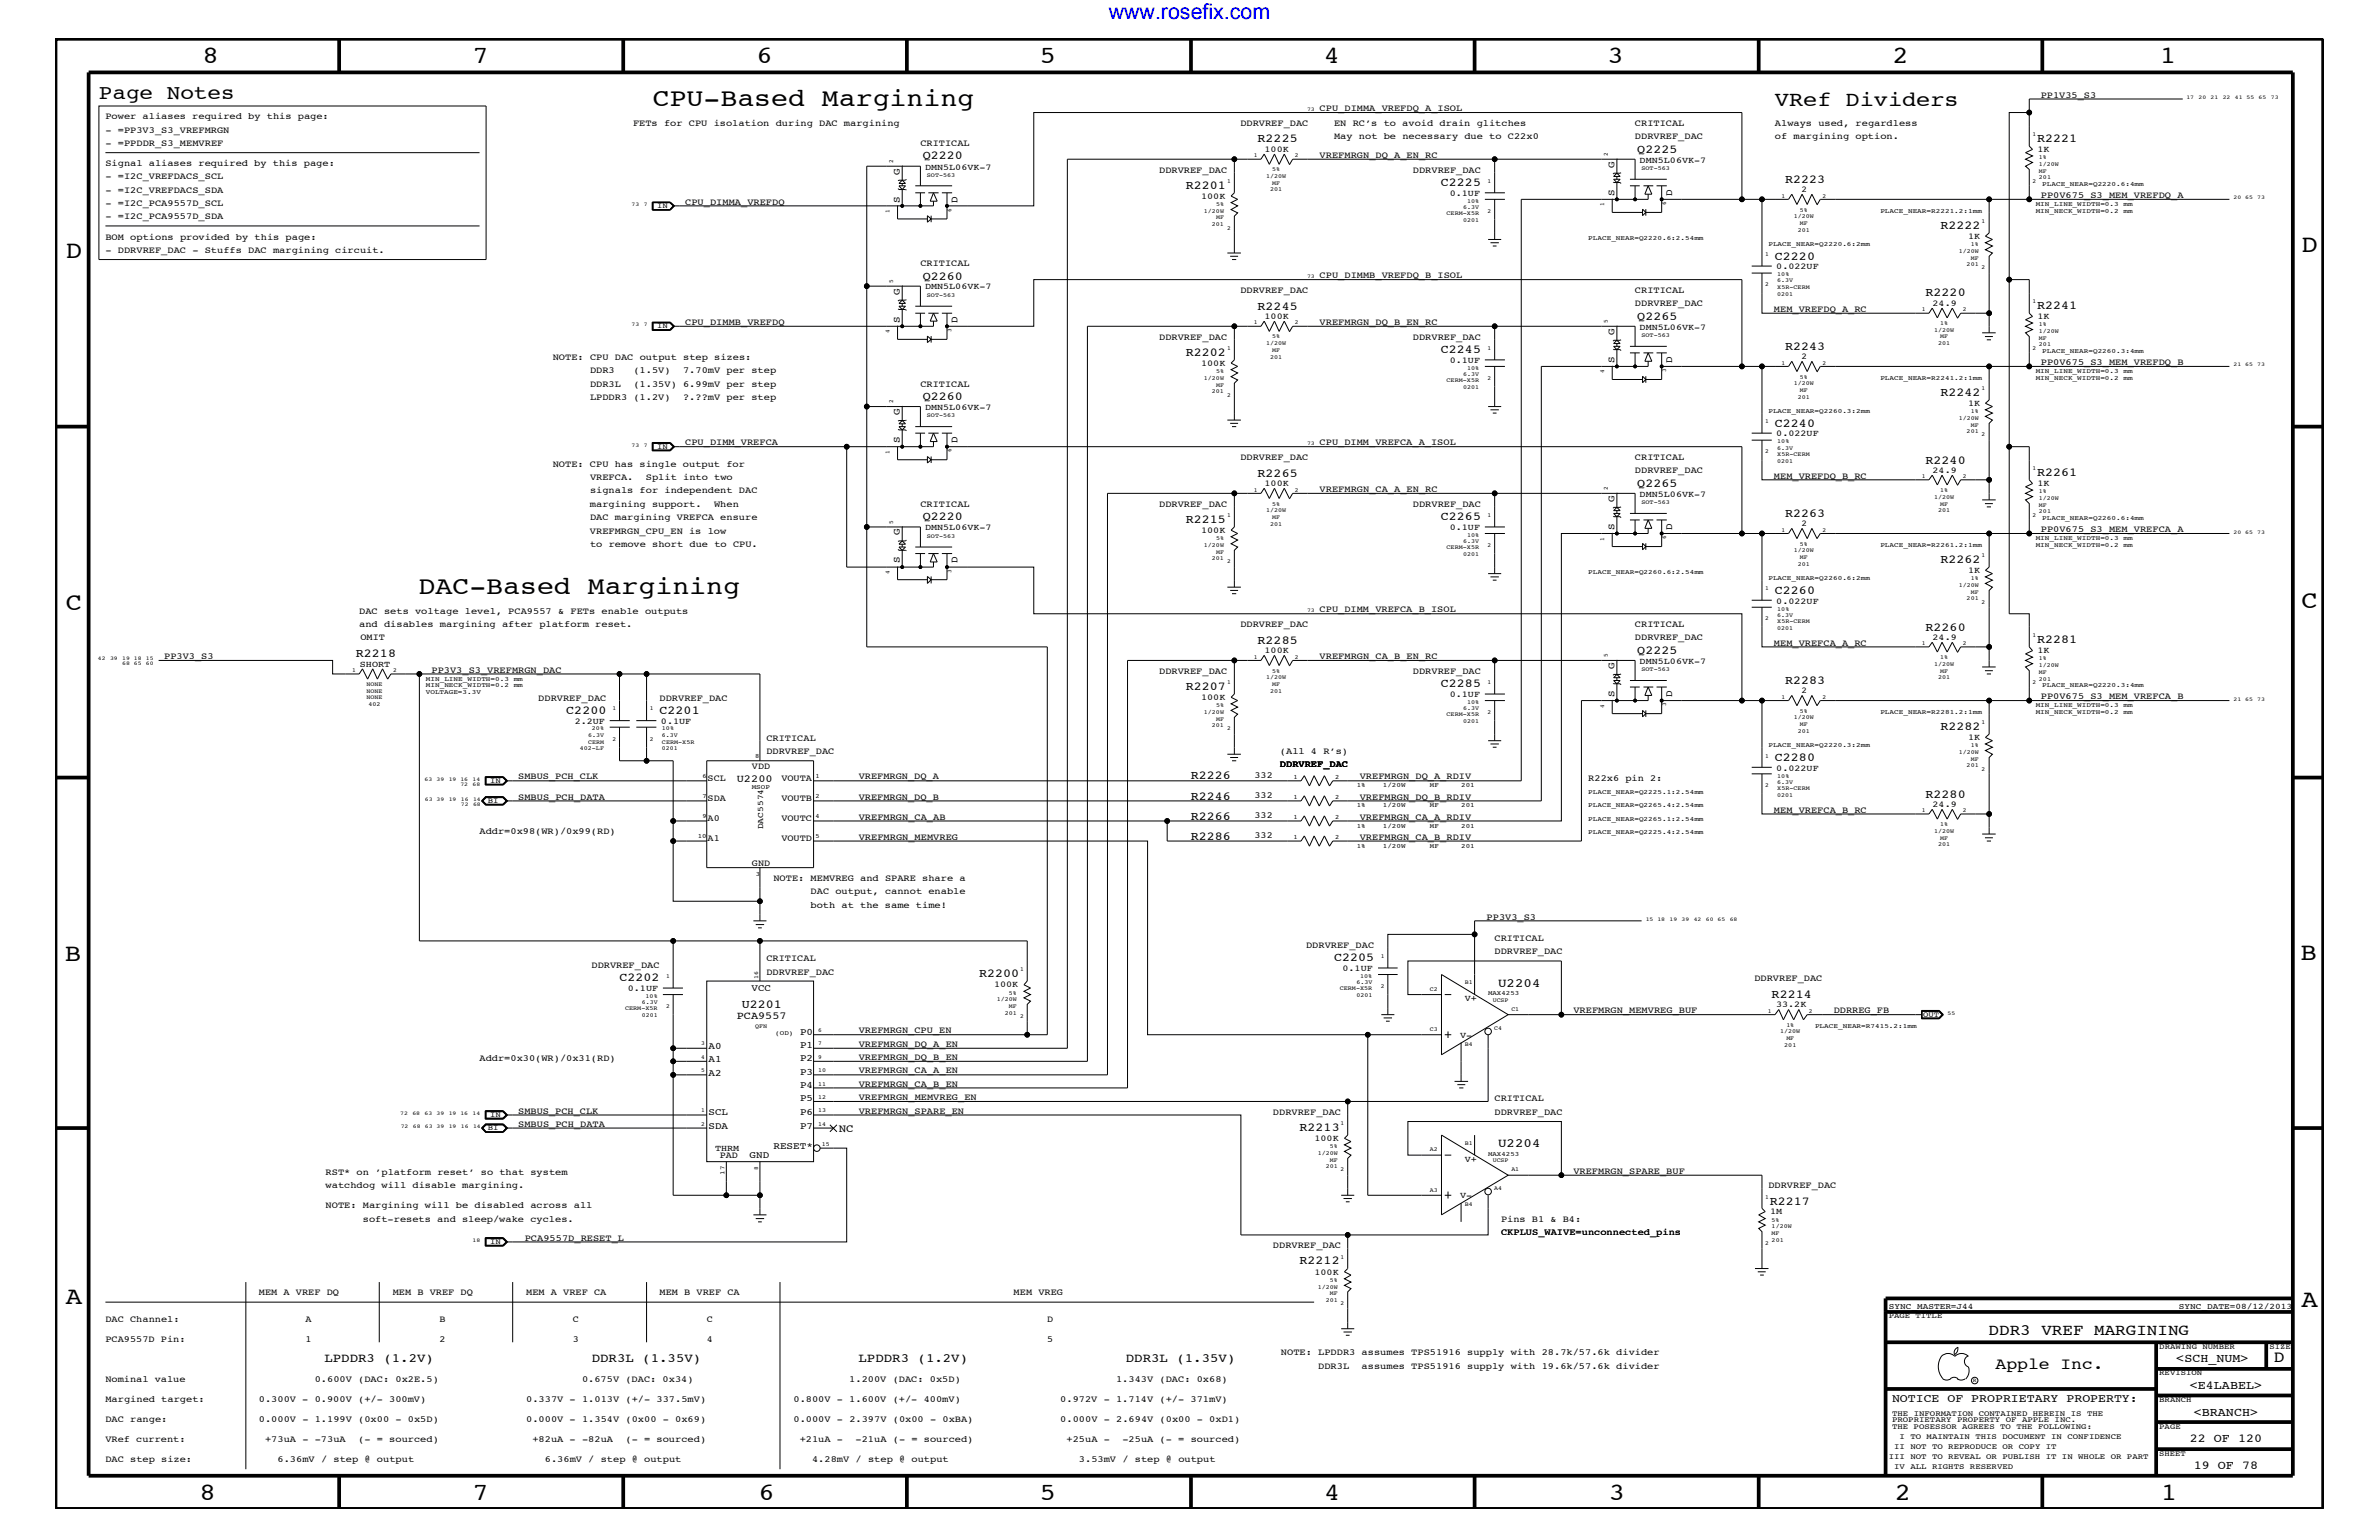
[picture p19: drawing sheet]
<svg xmlns="http://www.w3.org/2000/svg" width="432mm" height="279mm" viewBox="0 0 432 279" stroke-linecap="round" stroke-linejoin="round" font-family="sans-serif">
<defs><g id="words">
<g font-size="4.6">
<text x="118.5" y="19.2">CPU-Based Margining</text>
<text x="76" y="107.7">DAC-Based Margining</text>
</g>
<g font-size="4.5">
<text x="36.7" y="11.5">8</text>
<text x="85.8" y="11.5">7</text>
<text x="137.3" y="11.5">6</text>
<text x="188.7" y="11.5">5</text>
<text x="240.3" y="11.5">4</text>
<text x="291.8" y="11.5">3</text>
<text x="343.5" y="11.5">2</text>
<text x="392" y="11.5">1</text>
<text x="11.9" y="46.8">D</text>
<text x="417.7" y="45.7">D</text>
<text x="11.9" y="110.6">C</text>
<text x="417.7" y="110.4">C</text>
<text x="11.8" y="174.3">B</text>
<text x="417.6" y="174.2">B</text>
<text x="11.9" y="236.7">A</text>
<text x="417.7" y="237.1">A</text>
<text x="36.2" y="272.1">8</text>
<text x="85.8" y="272.1">7</text>
<text x="137.7" y="272.1">6</text>
<text x="188.7" y="272.1">5</text>
<text x="240.4" y="272.1">4</text>
<text x="292" y="272.1">3</text>
<text x="343.9" y="272.1">2</text>
<text x="392.2" y="272.1">1</text>
</g>
<text font-size="3.9" fill="#00f" x="201.2" y="3.5">www.rosefix.com</text>
<text font-size="3.8" x="322.2" y="19.2">VRef Dividers</text>
<text font-size="3.7" x="17.9" y="18">Page Notes</text>
<g font-size="3">
<text x="362.2" y="248.4">Apple Inc.</text>
<text x="412.7" y="247.1">D</text>
</g>
<text font-size="2.9" x="360.9" y="242.3">DDR3 VREF MARGINING</text>
<g font-size="2.3">
<text x="271.9" y="179">U2204</text>
<text x="271.9" y="208.1">U2204</text>
<text x="58.9" y="247.1">LPDDR3 (1.2V)</text>
<text x="107.4" y="247.1">DDR3L (1.35V)</text>
<text x="155.8" y="247.1">LPDDR3 (1.2V)</text>
<text x="204.3" y="247.1">DDR3L (1.35V)</text>
</g>
<g font-size="2.2">
<text x="167.5" y="28.9">Q2220</text>
<text x="228.3" y="25.9">R2225</text>
<text x="297.2" y="27.7">Q2225</text>
<text x="369.7" y="25.8">R2221</text>
<text x="215.2" y="34.2">R2201</text>
<text x="261.5" y="33.7">C2225</text>
<text x="324" y="33.1">R2223</text>
<text x="352.2" y="41.5">R2222</text>
<text x="322.2" y="47.1">C2220</text>
<text x="167.5" y="50.7">Q2260</text>
<text x="349.5" y="53.8">R2220</text>
<text x="228.3" y="56.2">R2245</text>
<text x="297.2" y="58">Q2265</text>
<text x="369.7" y="56.1">R2241</text>
<text x="215.2" y="64.5">R2202</text>
<text x="261.5" y="64">C2245</text>
<text x="324" y="63.4">R2243</text>
<text x="352.2" y="71.8">R2242</text>
<text x="167.5" y="72.6">Q2260</text>
<text x="322.2" y="77.4">C2240</text>
<text x="228.3" y="86.5">R2265</text>
<text x="297.2" y="88.3">Q2265</text>
<text x="349.5" y="84.1">R2240</text>
<text x="369.7" y="86.4">R2261</text>
<text x="167.5" y="94.3">Q2220</text>
<text x="215.2" y="94.9">R2215</text>
<text x="261.5" y="94.3">C2265</text>
<text x="324" y="93.8">R2263</text>
<text x="322.2" y="107.7">C2260</text>
<text x="352.2" y="102.1">R2262</text>
<text x="64.6" y="119.2">R2218</text>
<text x="228.3" y="116.8">R2285</text>
<text x="297.2" y="118.6">Q2225</text>
<text x="349.5" y="114.4">R2260</text>
<text x="369.7" y="116.7">R2281</text>
<text x="215.2" y="125.2">R2207</text>
<text x="261.5" y="124.7">C2285</text>
<text x="324" y="124.1">R2283</text>
<text x="102.8" y="129.6">C2200</text>
<text x="119.7" y="129.6">C2201</text>
<text x="352.2" y="132.4">R2282</text>
<text x="216.2" y="141.4">R2226</text>
<text x="322.2" y="138">C2280</text>
<text x="216.2" y="145.1">R2246</text>
<text x="216.2" y="148.7">R2266</text>
<text x="349.5" y="144.7">R2280</text>
<text x="216.2" y="152.3">R2286</text>
<text x="112.4" y="178">C2202</text>
<text x="177.7" y="177.3">R2200</text>
<text x="242.1" y="174.4">C2205</text>
<text x="134.6" y="182.9">U2201</text>
<text x="321.6" y="181">R2214</text>
<text x="235.9" y="205.2">R2213</text>
<text x="321.2" y="218.6">R2217</text>
<text x="235.9" y="229.4">R2212</text>
<text x="395" y="247.1">&lt;SCH_NUM&gt;</text>
<text x="397.5" y="252">&lt;E4LABEL&gt;</text>
<text x="398.2" y="256.8">&lt;BRANCH&gt;</text>
<text x="397.5" y="261.6">22 OF 120</text>
<text x="398.2" y="266.6">19 OF 78</text>
</g>
<text font-size="2.1" x="343.4" y="254.4">NOTICE OF PROPRIETARY PROPERTY:</text>
<text font-size="2" x="152.2" y="205.3">NC</text>
<g font-size="1.9">
<text x="133.7" y="141.9">U2200</text>
<text x="133.7" y="184.9">PCA9557</text>
</g>
<g font-size="1.8">
<text x="163.3" y="31.7" transform="rotate(-90 163.3 31.7)">G</text>
<text x="293" y="35.6" transform="rotate(-90 293 35.6)">S</text>
<text x="293" y="30.5" transform="rotate(-90 293 30.5)">G</text>
<text x="303.5" y="35.6" transform="rotate(-90 303.5 35.6)">D</text>
<text x="163.3" y="36.8" transform="rotate(-90 163.3 36.8)">S</text>
<text x="173.8" y="36.8" transform="rotate(-90 173.8 36.8)">D</text>
<text x="163.3" y="53.5" transform="rotate(-90 163.3 53.5)">G</text>
<text x="163.3" y="58.6" transform="rotate(-90 163.3 58.6)">S</text>
<text x="173.8" y="58.6" transform="rotate(-90 173.8 58.6)">D</text>
<text x="293" y="65.9" transform="rotate(-90 293 65.9)">S</text>
<text x="293" y="60.8" transform="rotate(-90 293 60.8)">G</text>
<text x="303.5" y="65.9" transform="rotate(-90 303.5 65.9)">D</text>
<text x="163.3" y="75.3" transform="rotate(-90 163.3 75.3)">G</text>
<text x="163.3" y="80.5" transform="rotate(-90 163.3 80.5)">S</text>
<text x="173.8" y="80.5" transform="rotate(-90 173.8 80.5)">D</text>
<text x="293" y="91.1" transform="rotate(-90 293 91.1)">G</text>
<text x="163.3" y="97.1" transform="rotate(-90 163.3 97.1)">G</text>
<text x="293" y="96.2" transform="rotate(-90 293 96.2)">S</text>
<text x="303.5" y="96.2" transform="rotate(-90 303.5 96.2)">D</text>
<text x="163.3" y="102.2" transform="rotate(-90 163.3 102.2)">S</text>
<text x="173.8" y="102.2" transform="rotate(-90 173.8 102.2)">D</text>
<text x="293" y="121.4" transform="rotate(-90 293 121.4)">G</text>
<text x="293" y="126.5" transform="rotate(-90 293 126.5)">S</text>
<text x="303.5" y="126.5" transform="rotate(-90 303.5 126.5)">D</text>
<text x="136.4" y="179.9">VCC</text>
<text x="128.6" y="190.3">A0</text>
<text x="145.2" y="187.7">P0</text>
<text x="145.2" y="190.2">P1</text>
<text x="128.6" y="192.7">A1</text>
<text x="128.6" y="195.2">A2</text>
<text x="145.2" y="192.6">P2</text>
<text x="145.2" y="195">P3</text>
<text x="145.2" y="197.5">P4</text>
<text x="128.6" y="202.4">SCL</text>
<text x="145.2" y="199.8">P5</text>
<text x="145.2" y="202.3">P6</text>
<text x="128.6" y="204.8">SDA</text>
<text x="140.4" y="208.4">RESET*</text>
<text x="145.2" y="204.8">P7</text>
<text x="136.1" y="210.2">GND</text>
</g>
<g font-size="1.7">
<text x="370.4" y="17.7">PP1V35_S3</text>
<text x="19.1" y="21.6">Power aliases required by this page:</text>
<text x="114.9" y="22.9">FETs for CPU isolation during DAC margining</text>
<text x="225.1" y="22.9">DDRVREF_DAC</text>
<text x="239.5" y="20.2">CPU_DIMMA_VREFDQ_A_ISOL</text>
<text x="242.1" y="22.9">EN RC’s to avoid drain glitches</text>
<text x="296.8" y="22.9">CRITICAL</text>
<text x="322.2" y="22.9">Always used, regardless</text>
<text x="19.1" y="24.1">- =PP3V3_S3_VREFMRGN</text>
<text x="19.1" y="26.5">- =PPDDR_S3_MEMVREF</text>
<text x="167" y="26.5">CRITICAL</text>
<text x="239.5" y="28.6">VREFMRGN_DQ_A_EN_RC</text>
<text x="242.1" y="25.3">May not be necessary due to C22x0</text>
<text x="296.8" y="25.3">DDRVREF_DAC</text>
<text x="322.2" y="25.3">of margining option.</text>
<text x="19.1" y="35">- =I2C_VREFDACS_SDA</text>
<text x="19.1" y="32.5">- =I2C_VREFDACS_SCL</text>
<text x="19.1" y="30.2">Signal aliases required by this page:</text>
<text x="210.4" y="31.4">DDRVREF_DAC</text>
<text x="256.5" y="31.4">DDRVREF_DAC</text>
<text x="370.4" y="35.9">PP0V675_S3_MEM_VREFDQ_A</text>
<text x="19.1" y="39.8">- =I2C_PCA9557D_SDA</text>
<text x="19.1" y="37.4">- =I2C_PCA9557D_SCL</text>
<text x="124.4" y="37.2">CPU_DIMMA_VREFDQ</text>
<text x="19.1" y="45.9">- DDRVREF_DAC - Stuffs DAC margining circuit.</text>
<text x="19.1" y="43.5">BOM options provided by this page:</text>
<text x="167" y="48.3">CRITICAL</text>
<text x="225.1" y="53.2">DDRVREF_DAC</text>
<text x="239.5" y="50.5">CPU_DIMMB_VREFDQ_B_ISOL</text>
<text x="296.8" y="53.2">CRITICAL</text>
<text x="124.4" y="59">CPU_DIMMB_VREFDQ</text>
<text x="239.5" y="59">VREFMRGN_DQ_B_EN_RC</text>
<text x="296.8" y="55.6">DDRVREF_DAC</text>
<text x="322" y="56.6">MEM_VREFDQ_A_RC</text>
<text x="100.3" y="65.3">NOTE: CPU DAC output step sizes:</text>
<text x="210.4" y="61.7">DDRVREF_DAC</text>
<text x="256.5" y="61.7">DDRVREF_DAC</text>
<text x="107.1" y="67.7">DDR3</text>
<text x="107.1" y="70.1">DDR3L</text>
<text x="115" y="67.7">(1.5V)</text>
<text x="115" y="70.1">(1.35V) 6.99mV per step</text>
<text x="124" y="67.7">7.70mV per step</text>
<text x="167" y="70.1">CRITICAL</text>
<text x="370.4" y="66.2">PP0V675_S3_MEM_VREFDQ_B</text>
<text x="107.1" y="72.6">LPDDR3 (1.2V)</text>
<text x="124" y="72.6">?.??mV per step</text>
<text x="124.4" y="80.8">CPU_DIMM_VREFCA</text>
<text x="225.1" y="83.5">DDRVREF_DAC</text>
<text x="239.5" y="80.8">CPU_DIMM_VREFCA_A_ISOL</text>
<text x="296.8" y="83.5">CRITICAL</text>
<text x="100.3" y="84.7">NOTE: CPU has single output for</text>
<text x="107.1" y="89.5">signals for independent DAC</text>
<text x="107.1" y="87.1">VREFCA.</text>
<text x="117.2" y="87.1">Split into two</text>
<text x="239.5" y="89.3">VREFMRGN_CA_A_EN_RC</text>
<text x="296.8" y="85.9">DDRVREF_DAC</text>
<text x="322" y="86.9">MEM_VREFDQ_B_RC</text>
<text x="107.1" y="92">margining support.</text>
<text x="107.1" y="94.3">DAC margining VREFCA ensure</text>
<text x="129.6" y="92">When</text>
<text x="167" y="92">CRITICAL</text>
<text x="210.4" y="92">DDRVREF_DAC</text>
<text x="256.5" y="92">DDRVREF_DAC</text>
<text x="107.1" y="96.8">VREFMRGN_CPU_EN is low</text>
<text x="107.1" y="99.3">to remove short due to CPU.</text>
<text x="370.4" y="96.5">PP0V675_S3_MEM_VREFCA_A</text>
<text x="65.2" y="111.4">DAC sets voltage level, PCA9557 &amp; FETs enable outputs</text>
<text x="65.2" y="113.7">and disables margining after platform reset.</text>
<text x="225.1" y="113.7">DDRVREF_DAC</text>
<text x="239.5" y="111.1">CPU_DIMM_VREFCA_B_ISOL</text>
<text x="296.8" y="113.7">CRITICAL</text>
<text x="29.8" y="119.6">PP3V3_S3</text>
<text x="65.4" y="116.2">OMIT</text>
<text x="239.5" y="119.6">VREFMRGN_CA_B_EN_RC</text>
<text x="296.8" y="116.2">DDRVREF_DAC</text>
<text x="322" y="117.2">MEM_VREFCA_A_RC</text>
<text x="78.3" y="122">PP3V3_S3_VREFMRGN_DAC</text>
<text x="210.4" y="122.3">DDRVREF_DAC</text>
<text x="256.5" y="122.3">DDRVREF_DAC</text>
<text x="97.7" y="127.1">DDRVREF_DAC</text>
<text x="119.7" y="127.1">DDRVREF_DAC</text>
<text x="370.4" y="126.9">PP0V675_S3_MEM_VREFCA_B</text>
<text x="139.1" y="134.4">CRITICAL</text>
<text x="139.1" y="136.8">DDRVREF_DAC</text>
<text x="232.3" y="136.8">(All 4 R’s)</text>
<text x="94.1" y="141.4">SMBUS_PCH_CLK</text>
<text x="128.4" y="141.7">SCL</text>
<text x="136.5" y="139.5">VDD</text>
<text x="141.8" y="141.7">VOUTA</text>
<text x="155.9" y="141.4">VREFMRGN_DQ_A</text>
<text x="227.7" y="141.2">332</text>
<text x="232.3" y="139.2">DDRVREF_DAC</text>
<text x="246.8" y="141.4">VREFMRGN_DQ_A_RDIV</text>
<text x="288.3" y="141.7">R22x6 pin 2:</text>
<text x="94.1" y="145.1">SMBUS_PCH_DATA</text>
<text x="128.4" y="145.3">SDA</text>
<text x="128.4" y="149">A0</text>
<text x="141.8" y="149">VOUTC</text>
<text x="141.8" y="145.3">VOUTB</text>
<text x="155.9" y="148.7">VREFMRGN_CA_AB</text>
<text x="155.9" y="145.1">VREFMRGN_DQ_B</text>
<text x="227.7" y="144.8">332</text>
<text x="227.7" y="148.4">332</text>
<text x="246.8" y="148.7">VREFMRGN_CA_A_RDIV</text>
<text x="246.8" y="145.1">VREFMRGN_DQ_B_RDIV</text>
<text x="322" y="147.5">MEM_VREFCA_B_RC</text>
<text x="87" y="151.3">Addr=0x98(WR)/0x99(RD)</text>
<text x="128.4" y="152.6">A1</text>
<text x="141.8" y="152.6">VOUTD</text>
<text x="155.9" y="152.3">VREFMRGN_MEMVREG</text>
<text x="227.7" y="152.1">332</text>
<text x="246.8" y="152.3">VREFMRGN_CA_B_RDIV</text>
<text x="136.5" y="157.2">GND</text>
<text x="140.4" y="159.9">NOTE: MEMVREG and SPARE share a</text>
<text x="147.1" y="164.7">both at the same time!</text>
<text x="147.1" y="162.2">DAC output, cannot enable</text>
<text x="269.8" y="166.9">PP3V3_S3</text>
<text x="237.1" y="172">DDRVREF_DAC</text>
<text x="271.3" y="170.7">CRITICAL</text>
<text x="271.3" y="173.2">DDRVREF_DAC</text>
<text x="107.4" y="175.6">DDRVREF_DAC</text>
<text x="139.1" y="176.8">DDRVREF_DAC</text>
<text x="139.1" y="174.4">CRITICAL</text>
<text x="318.4" y="178">DDRVREF_DAC</text>
<text x="285.6" y="183.8">VREFMRGN_MEMVREG_BUF</text>
<text x="332.8" y="183.8">DDRREG_FB</text>
<text x="155.9" y="189.9">VREFMRGN_DQ_A_EN</text>
<text x="155.9" y="187.5">VREFMRGN_CPU_EN</text>
<text x="87" y="192.6">Addr=0x30(WR)/0x31(RD)</text>
<text x="155.9" y="194.8">VREFMRGN_CA_A_EN</text>
<text x="155.9" y="192.3">VREFMRGN_DQ_B_EN</text>
<text x="155.9" y="197.2">VREFMRGN_CA_B_EN</text>
<text x="94.1" y="202">SMBUS_PCH_CLK</text>
<text x="155.9" y="202">VREFMRGN_SPARE_EN</text>
<text x="155.9" y="199.6">VREFMRGN_MEMVREG_EN</text>
<text x="231.1" y="202.3">DDRVREF_DAC</text>
<text x="271.3" y="202.3">DDRVREF_DAC</text>
<text x="271.3" y="199.8">CRITICAL</text>
<text x="94.1" y="204.4">SMBUS_PCH_DATA</text>
<text x="59.1" y="215.6">watchdog will disable margining.</text>
<text x="59.1" y="213.2">RST* on ’platform reset’ so that system</text>
<text x="130.6" y="210.2">PAD</text>
<text x="285.6" y="213">VREFMRGN_SPARE_BUF</text>
<text x="321" y="215.6">DDRVREF_DAC</text>
<text x="59.1" y="219.2">NOTE: Margining will be disabled across all</text>
<text x="65.9" y="221.7">soft-resets and sleep/wake cycles.</text>
<text x="272.5" y="221.7">Pins B1 &amp; B4:</text>
<text x="95.3" y="225.1">PCA9557D_RESET_L</text>
<text x="231.1" y="226.5">DDRVREF_DAC</text>
<text x="272.5" y="224.1">CKPLUS_WAIVE=unconnected_pins</text>
<text x="19.1" y="239.9">DAC Channel:</text>
<text x="47" y="235">MEM A VREF DQ</text>
<text x="55.5" y="239.9">A</text>
<text x="71.3" y="235">MEM B VREF DQ</text>
<text x="79.8" y="239.9">B</text>
<text x="95.5" y="235">MEM A VREF CA</text>
<text x="104" y="239.9">C</text>
<text x="119.7" y="235">MEM B VREF CA</text>
<text x="128.3" y="239.9">C</text>
<text x="184" y="235">MEM VREG</text>
<text x="190.1" y="239.9">D</text>
<text x="19.1" y="243.5">PCA9557D Pin:</text>
<text x="55.5" y="243.5">1</text>
<text x="79.8" y="243.5">2</text>
<text x="104" y="243.5">3</text>
<text x="128.3" y="243.5">4</text>
<text x="190.1" y="243.5">5</text>
<text x="232.5" y="245.9">NOTE: LPDDR3 assumes TPS51916 supply with 28.7k/57.6k divider</text>
<text x="19.1" y="250.7">Nominal value</text>
<text x="57.1" y="250.7">0.600V (DAC: 0x2E.5)</text>
<text x="105.6" y="250.7">0.675V (DAC: 0x34)</text>
<text x="154.2" y="250.7">1.200V (DAC: 0x5D)</text>
<text x="202.6" y="250.7">1.343V (DAC: 0x68)</text>
<text x="239.3" y="248.4">DDR3L</text>
<text x="247.1" y="248.4">assumes TPS51916 supply with 19.6k/57.6k divider</text>
<text x="19.1" y="254.4">Margined target:</text>
<text x="47" y="254.4">0.300V - 0.900V (+/- 300mV)</text>
<text x="95.5" y="254.4">0.337V - 1.013V (+/- 337.5mV)</text>
<text x="144" y="254.4">0.800V - 1.600V (+/- 400mV)</text>
<text x="192.4" y="254.4">0.972V - 1.714V (+/- 371mV)</text>
<text x="19.1" y="258">DAC range:</text>
<text x="19.1" y="261.6">VRef current:</text>
<text x="47" y="258">0.000V - 1.199V (0x00 - 0x5D)</text>
<text x="48.1" y="261.6">+73uA - -73uA</text>
<text x="65" y="261.6">(- = sourced)</text>
<text x="95.5" y="258">0.000V - 1.354V (0x00 - 0x69)</text>
<text x="96.6" y="261.6">+82uA - -82uA</text>
<text x="113.5" y="261.6">(- = sourced)</text>
<text x="144" y="258">0.000V - 2.397V (0x00 - 0xBA)</text>
<text x="145.1" y="261.6">+21uA -</text>
<text x="155.3" y="261.6">-21uA (- = sourced)</text>
<text x="192.4" y="258">0.000V - 2.694V (0x00 - 0xD1)</text>
<text x="193.6" y="261.6">+25uA -</text>
<text x="203.7" y="261.6">-25uA (- = sourced)</text>
<text x="19.1" y="265.3">DAC step size:</text>
<text x="50.4" y="265.3">6.36mV / step @ output</text>
<text x="98.9" y="265.3">6.36mV / step @ output</text>
<text x="147.4" y="265.3">4.28mV / step @ output</text>
<text x="195.8" y="265.3">3.53mV / step @ output</text>
</g>
<g font-size="1.6">
<text x="229.5" y="27.5">100K</text>
<text x="297.6" y="29.5">DMN5L06VK-7</text>
<text x="369.8" y="27.5">1K</text>
<text x="167.9" y="30.8">DMN5L06VK-7</text>
<text x="263.1" y="35.6">0.1UF</text>
<text x="327" y="34.8">2</text>
<text x="218" y="36.1">100K</text>
<text x="357.2" y="43.4">1K</text>
<text x="167.9" y="52.5">DMN5L06VK-7</text>
<text x="322.4" y="48.9">0.022UF</text>
<text x="229.5" y="57.9">100K</text>
<text x="297.6" y="59.8">DMN5L06VK-7</text>
<text x="350.8" y="55.5">24.9</text>
<text x="369.8" y="57.9">1K</text>
<text x="263.1" y="65.9">0.1UF</text>
<text x="327" y="65.1">2</text>
<text x="218" y="66.4">100K</text>
<text x="167.9" y="74.4">DMN5L06VK-7</text>
<text x="357.2" y="73.7">1K</text>
<text x="322.4" y="79.2">0.022UF</text>
<text x="229.5" y="88.2">100K</text>
<text x="350.8" y="85.8">24.9</text>
<text x="369.8" y="88.2">1K</text>
<text x="297.6" y="90.1">DMN5L06VK-7</text>
<text x="327" y="95.4">2</text>
<text x="167.9" y="96.2">DMN5L06VK-7</text>
<text x="218" y="96.7">100K</text>
<text x="263.1" y="96.2">0.1UF</text>
<text x="357.2" y="104">1K</text>
<text x="322.4" y="109.5">0.022UF</text>
<text x="229.5" y="118.5">100K</text>
<text x="350.8" y="116.1">24.9</text>
<text x="369.8" y="118.5">1K</text>
<text x="65.3" y="120.9">SHORT</text>
<text x="297.6" y="120.4">DMN5L06VK-7</text>
<text x="327" y="125.8">2</text>
<text x="104.3" y="131.3">2.2UF</text>
<text x="120" y="131.3">0.1UF</text>
<text x="218" y="127">100K</text>
<text x="263.1" y="126.5">0.1UF</text>
<text x="357.2" y="134.2">1K</text>
<text x="322.4" y="139.8">0.022UF</text>
<text x="350.8" y="146.4">24.9</text>
<text x="114" y="179.9">0.1UF</text>
<text x="180.4" y="179.1">100K</text>
<text x="243.7" y="176.2">0.1UF</text>
<text x="265.9" y="181.6">V+</text>
<text x="322.4" y="182.7">33.2K</text>
<text x="265" y="188.2">V-</text>
<text x="129.8" y="208.8">THRM</text>
<text x="238.6" y="207">100K</text>
<text x="265.9" y="210.8">V+</text>
<text x="265" y="217.3">V-</text>
<text x="321.3" y="220.3">1M</text>
<text x="238.6" y="231.3">100K</text>
</g>
<g font-size="1.5">
<text x="138.5" y="150.5" transform="rotate(-90 138.5 150.5)">DAC5574</text>
<text x="342.8" y="237.4">SYNC_MASTER=J44</text>
<text x="395.5" y="237.4">SYNC_DATE=08/12/2013</text>
</g>
<g font-size="1.4">
<text x="119.3" y="37.8">IN</text>
<text x="119.3" y="59.5">IN</text>
<text x="119.3" y="81.4">IN</text>
<text x="89" y="142">IN</text>
<text x="88.6" y="145.7">BI</text>
<text x="349.1" y="184.4">OUT</text>
<text x="89" y="202.6">IN</text>
<text x="88.6" y="205.1">BI</text>
<text x="89" y="225.7">IN</text>
<text x="342.8" y="239.2">PAGE TITLE</text>
<text x="391.9" y="244.7">DRAWING NUMBER</text>
<text x="411.9" y="244.7">SIZE</text>
<text x="391.9" y="249.5">REVISION</text>
<text x="343.4" y="256.8">THE INFORMATION CONTAINED HEREIN IS THE</text>
<text x="391.9" y="254.4">BRANCH</text>
<text x="343.4" y="258">PROPRIETARY PROPERTY OF APPLE INC.</text>
<text x="343.4" y="259.3">THE POSESSOR AGREES TO THE FOLLOWING:</text>
<text x="343.8" y="262.9">II NOT TO REPRODUCE OR COPY IT</text>
<text x="344.8" y="261.1">I TO MAINTAIN THIS DOCUMENT IN CONFIDENCE</text>
<text x="391.9" y="259.3">PAGE</text>
<text x="342.8" y="264.7">III NOT TO REVEAL OR PUBLISH IT IN WHOLE OR PART</text>
<text x="343.8" y="266.6">IV ALL RIGHTS RESERVED</text>
<text x="391.9" y="264.1">SHEET</text>
</g>
<g font-size="1.2">
<text x="370.7" y="33.7">PLACE_NEAR=Q2220.6:4mm</text>
<text x="341.3" y="38.6">PLACE_NEAR=R2221.2:1mm</text>
<text x="369.5" y="37.4">MIN_LINE_WIDTH=0.3</text>
<text x="369.5" y="38.6">MIN_NECK_WIDTH=0.2</text>
<text x="385.4" y="37.4">mm</text>
<text x="385.4" y="38.6">mm</text>
<text x="288.3" y="43.5">PLACE_NEAR=Q2220.6:2.54mm</text>
<text x="321" y="44.6">PLACE_NEAR=Q2220.6:2mm</text>
<text x="370.7" y="64">PLACE_NEAR=Q2260.3:4mm</text>
<text x="341.3" y="68.9">PLACE_NEAR=R2241.2:1mm</text>
<text x="369.5" y="67.7">MIN_LINE_WIDTH=0.3</text>
<text x="369.5" y="68.9">MIN_NECK_WIDTH=0.2</text>
<text x="385.4" y="67.7">mm</text>
<text x="385.4" y="68.9">mm</text>
<text x="321" y="75">PLACE_NEAR=Q2260.3:2mm</text>
<text x="370.7" y="94.3">PLACE_NEAR=Q2260.6:4mm</text>
<text x="341.3" y="99.3">PLACE_NEAR=R2261.2:1mm</text>
<text x="369.5" y="99.3">MIN_NECK_WIDTH=0.2</text>
<text x="369.5" y="98">MIN_LINE_WIDTH=0.3</text>
<text x="385.4" y="99.3">mm</text>
<text x="385.4" y="98">mm</text>
<text x="288.3" y="104.1">PLACE_NEAR=Q2260.6:2.54mm</text>
<text x="321" y="105.3">PLACE_NEAR=Q2260.6:2mm</text>
<text x="77.3" y="124.7">MIN_NECK_WIDTH=0.2</text>
<text x="77.3" y="123.5">MIN_LINE_WIDTH=0.3</text>
<text x="77.3" y="125.9">VOLTAGE=3.3V</text>
<text x="93.2" y="124.7">mm</text>
<text x="93.2" y="123.5">mm</text>
<text x="370.7" y="124.7">PLACE_NEAR=Q2220.3:4mm</text>
<text x="341.3" y="129.6">PLACE_NEAR=R2281.2:1mm</text>
<text x="369.5" y="129.6">MIN_NECK_WIDTH=0.2</text>
<text x="369.5" y="128.3">MIN_LINE_WIDTH=0.3</text>
<text x="385.4" y="129.6">mm</text>
<text x="385.4" y="128.3">mm</text>
<text x="137.1" y="137.5">8</text>
<text x="321" y="135.6">PLACE_NEAR=Q2220.3:2mm</text>
<text x="127.5" y="141.2">6</text>
<text x="136.4" y="143.2">MSOP</text>
<text x="148" y="141.2">1</text>
<text x="234.8" y="141.3">1</text>
<text x="242.3" y="141.3">2</text>
<text x="246.3" y="142.9">1%</text>
<text x="251" y="142.9">1/20W</text>
<text x="259.5" y="142.9">MF</text>
<text x="265.2" y="142.9">201</text>
<text x="127.5" y="144.8">7</text>
<text x="127.5" y="148.4">9</text>
<text x="148" y="144.8">2</text>
<text x="148" y="148.4">4</text>
<text x="234.8" y="144.9">1</text>
<text x="234.8" y="148.5">1</text>
<text x="242.3" y="144.9">2</text>
<text x="242.3" y="148.5">2</text>
<text x="246.3" y="146.5">1%</text>
<text x="251" y="146.5">1/20W</text>
<text x="259.5" y="146.5">MF</text>
<text x="265.2" y="146.5">201</text>
<text x="288.3" y="144">PLACE_NEAR=Q2225.1:2.54mm</text>
<text x="288.3" y="146.5">PLACE_NEAR=Q2265.4:2.54mm</text>
<text x="288.3" y="149">PLACE_NEAR=Q2265.1:2.54mm</text>
<text x="126.7" y="152.1">10</text>
<text x="148" y="152.1">5</text>
<text x="234.8" y="152.2">1</text>
<text x="242.3" y="152.2">2</text>
<text x="246.3" y="150.1">1%</text>
<text x="246.3" y="153.8">1%</text>
<text x="251" y="150.1">1/20W</text>
<text x="251" y="153.8">1/20W</text>
<text x="259.5" y="150.1">MF</text>
<text x="259.5" y="153.8">MF</text>
<text x="265.2" y="150.1">201</text>
<text x="265.2" y="153.8">201</text>
<text x="288.3" y="151.3">PLACE_NEAR=Q2225.4:2.54mm</text>
<text x="137.2" y="158.9">3</text>
<text x="270.1" y="180.5">MAX4253</text>
<text x="140.7" y="187.7">(OD)</text>
<text x="329.4" y="186.5">PLACE_NEAR=R7415.2:1mm</text>
<text x="270.1" y="209.7">MAX4253</text>
<text x="131.5" y="213.1" transform="rotate(-90 131.5 213.1)">17</text>
</g>
<g font-size="1.1">
<text x="162.1" y="29.5" transform="rotate(-90 162.1 29.5)">2</text>
<text x="227.6" y="28.6">1</text>
<text x="235" y="28.6">2</text>
<text x="291.8" y="28.3" transform="rotate(-90 291.8 28.3)">2</text>
<text x="368.9" y="24.7">1</text>
<text x="370.1" y="28.9">1%</text>
<text x="168.2" y="32">SOT-563</text>
<text x="222.8" y="33.1">1</text>
<text x="229.8" y="32.3">1/20W</text>
<text x="230.5" y="34.7">201</text>
<text x="230.9" y="31.1">5%</text>
<text x="230.9" y="33.6">MF</text>
<text x="270" y="33.1">1</text>
<text x="297.9" y="30.8">SOT-563</text>
<text x="323.3" y="35.8">1</text>
<text x="330.8" y="35.8">2</text>
<text x="368.9" y="33.1">2</text>
<text x="370.1" y="32.5">201</text>
<text x="370.1" y="31.4">MF</text>
<text x="370.1" y="30.2">1/20W</text>
<text x="161.5" y="38.7" transform="rotate(-90 161.5 38.7)">1</text>
<text x="172.7" y="38.5" transform="rotate(-90 172.7 38.5)">6</text>
<text x="218.5" y="38.6">1/20W</text>
<text x="220" y="41">201</text>
<text x="220.7" y="39.8">MF</text>
<text x="220.7" y="37.4">5%</text>
<text x="222.8" y="41.7">2</text>
<text x="262.6" y="39.1">CERM-X5R</text>
<text x="265.6" y="37.9">6.3V</text>
<text x="265.6" y="40.3">0201</text>
<text x="266.3" y="36.8">10%</text>
<text x="270" y="38.6">2</text>
<text x="291.2" y="37.5" transform="rotate(-90 291.2 37.5)">1</text>
<text x="302.4" y="37.2" transform="rotate(-90 302.4 37.2)">6</text>
<text x="325.6" y="39.6">1/20W</text>
<text x="326.7" y="40.8">MF</text>
<text x="326.7" y="38.4">5%</text>
<text x="359.7" y="40.4">1</text>
<text x="320.4" y="46.5">1</text>
<text x="326.3" y="42">201</text>
<text x="355.5" y="45.9">1/20W</text>
<text x="357.7" y="44.6">1%</text>
<text x="357.7" y="47.1">MF</text>
<text x="162.1" y="51.3" transform="rotate(-90 162.1 51.3)">5</text>
<text x="168.2" y="53.9">SOT-563</text>
<text x="320.4" y="51.9">2</text>
<text x="322.6" y="50.2">10%</text>
<text x="322.6" y="51.3">6.3V</text>
<text x="322.6" y="53.6">0201</text>
<text x="322.6" y="52.4">X5R-CERM</text>
<text x="357" y="48.3">201</text>
<text x="359.7" y="48.9">2</text>
<text x="227.6" y="58.9">1</text>
<text x="235" y="58.9">2</text>
<text x="291.8" y="58.6" transform="rotate(-90 291.8 58.6)">5</text>
<text x="348.8" y="56.4">1</text>
<text x="352.2" y="59">1%</text>
<text x="356.3" y="56.4">2</text>
<text x="368.9" y="55">1</text>
<text x="370.1" y="59.2">1%</text>
<text x="161.5" y="60.5" transform="rotate(-90 161.5 60.5)">4</text>
<text x="172.7" y="60.2" transform="rotate(-90 172.7 60.2)">3</text>
<text x="222.8" y="63.4">1</text>
<text x="229.8" y="62.6">1/20W</text>
<text x="230.5" y="65.1">201</text>
<text x="230.9" y="61.4">5%</text>
<text x="230.9" y="63.9">MF</text>
<text x="270" y="63.4">1</text>
<text x="297.9" y="61.2">SOT-563</text>
<text x="351.1" y="60.2">1/20W</text>
<text x="351.8" y="62.6">201</text>
<text x="352.2" y="61.4">MF</text>
<text x="368.9" y="63.4">2</text>
<text x="370.1" y="62.9">201</text>
<text x="370.1" y="60.4">1/20W</text>
<text x="370.1" y="61.7">MF</text>
<text x="218.5" y="68.9">1/20W</text>
<text x="220" y="71.3">201</text>
<text x="220.7" y="70.1">MF</text>
<text x="220.7" y="67.7">5%</text>
<text x="222.8" y="72">2</text>
<text x="262.6" y="69.4">CERM-X5R</text>
<text x="265.6" y="68.2">6.3V</text>
<text x="265.6" y="70.6">0201</text>
<text x="266.3" y="67.1">10%</text>
<text x="270" y="68.9">2</text>
<text x="291.2" y="67.8" transform="rotate(-90 291.2 67.8)">4</text>
<text x="302.4" y="67.5" transform="rotate(-90 302.4 67.5)">3</text>
<text x="323.3" y="66.2">1</text>
<text x="325.6" y="69.9">1/20W</text>
<text x="326.7" y="71.1">MF</text>
<text x="326.7" y="68.7">5%</text>
<text x="330.8" y="66.2">2</text>
<text x="359.7" y="70.7">1</text>
<text x="162.1" y="73.2" transform="rotate(-90 162.1 73.2)">2</text>
<text x="168.2" y="75.7">SOT-563</text>
<text x="320.4" y="76.8">1</text>
<text x="326.3" y="72.3">201</text>
<text x="355.5" y="76.2">1/20W</text>
<text x="357.7" y="75">1%</text>
<text x="357.7" y="77.4">MF</text>
<text x="161.5" y="82.3" transform="rotate(-90 161.5 82.3)">1</text>
<text x="172.7" y="82.1" transform="rotate(-90 172.7 82.1)">6</text>
<text x="320.4" y="82.2">2</text>
<text x="322.6" y="80.5">10%</text>
<text x="322.6" y="81.6">6.3V</text>
<text x="322.6" y="83.9">0201</text>
<text x="322.6" y="82.7">X5R-CERM</text>
<text x="357" y="78.6">201</text>
<text x="359.7" y="79.2">2</text>
<text x="227.6" y="89.2">1</text>
<text x="235" y="89.2">2</text>
<text x="291.8" y="88.9" transform="rotate(-90 291.8 88.9)">2</text>
<text x="348.8" y="86.7">1</text>
<text x="352.2" y="89.3">1%</text>
<text x="356.3" y="86.7">2</text>
<text x="368.9" y="85.3">1</text>
<text x="370.1" y="89.5">1%</text>
<text x="162.1" y="95" transform="rotate(-90 162.1 95)">5</text>
<text x="222.8" y="93.8">1</text>
<text x="229.8" y="92.9">1/20W</text>
<text x="230.5" y="95.4">201</text>
<text x="230.9" y="91.7">5%</text>
<text x="230.9" y="94.2">MF</text>
<text x="270" y="93.8">1</text>
<text x="297.9" y="91.5">SOT-563</text>
<text x="351.1" y="90.5">1/20W</text>
<text x="351.8" y="92.9">201</text>
<text x="352.2" y="91.7">MF</text>
<text x="368.9" y="93.8">2</text>
<text x="370.1" y="93.2">201</text>
<text x="370.1" y="90.7">1/20W</text>
<text x="370.1" y="92">MF</text>
<text x="168.2" y="97.6">SOT-563</text>
<text x="218.5" y="99.3">1/20W</text>
<text x="220" y="101.6">201</text>
<text x="220.7" y="100.4">MF</text>
<text x="220.7" y="98">5%</text>
<text x="262.6" y="99.7">CERM-X5R</text>
<text x="265.6" y="98.5">6.3V</text>
<text x="265.6" y="101">0201</text>
<text x="266.3" y="97.4">10%</text>
<text x="270" y="99.3">2</text>
<text x="291.2" y="98.1" transform="rotate(-90 291.2 98.1)">1</text>
<text x="302.4" y="97.8" transform="rotate(-90 302.4 97.8)">6</text>
<text x="323.3" y="96.5">1</text>
<text x="325.6" y="100.2">1/20W</text>
<text x="326.7" y="101.4">MF</text>
<text x="326.7" y="99">5%</text>
<text x="330.8" y="96.5">2</text>
<text x="359.7" y="101">1</text>
<text x="161.5" y="104.2" transform="rotate(-90 161.5 104.2)">4</text>
<text x="172.7" y="103.9" transform="rotate(-90 172.7 103.9)">3</text>
<text x="222.8" y="102.2">2</text>
<text x="320.4" y="107.1">1</text>
<text x="326.3" y="102.6">201</text>
<text x="355.5" y="106.5">1/20W</text>
<text x="357.7" y="105.3">1%</text>
<text x="357.7" y="107.7">MF</text>
<text x="320.4" y="112.6">2</text>
<text x="322.6" y="110.8">10%</text>
<text x="322.6" y="111.9">6.3V</text>
<text x="322.6" y="113.1">X5R-CERM</text>
<text x="357" y="108.9">201</text>
<text x="359.7" y="109.5">2</text>
<text x="227.6" y="119.5">1</text>
<text x="235" y="119.5">2</text>
<text x="291.8" y="119.2" transform="rotate(-90 291.8 119.2)">5</text>
<text x="322.6" y="114.2">0201</text>
<text x="348.8" y="117">1</text>
<text x="352.2" y="119.6">1%</text>
<text x="356.3" y="117">2</text>
<text x="368.9" y="115.6">1</text>
<text x="370.1" y="119.8">1%</text>
<text x="63.9" y="121.9">1</text>
<text x="66.5" y="124.4">NONE</text>
<text x="66.5" y="125.7">NONE</text>
<text x="71.4" y="121.9">2</text>
<text x="222.8" y="124.1">1</text>
<text x="229.8" y="123.2">1/20W</text>
<text x="230.5" y="125.7">201</text>
<text x="230.9" y="122">5%</text>
<text x="230.9" y="124.4">MF</text>
<text x="270" y="124.1">1</text>
<text x="297.9" y="121.8">SOT-563</text>
<text x="351.1" y="120.8">1/20W</text>
<text x="351.8" y="123.2">201</text>
<text x="352.2" y="122">MF</text>
<text x="368.9" y="124.1">2</text>
<text x="370.1" y="123.5">201</text>
<text x="370.1" y="121">1/20W</text>
<text x="370.1" y="122.3">MF</text>
<text x="66.5" y="126.9">NONE</text>
<text x="66.9" y="128">402</text>
<text x="111.2" y="128.9">1</text>
<text x="117.9" y="128.9">1</text>
<text x="218.5" y="129.6">1/20W</text>
<text x="220" y="131.9">201</text>
<text x="220.7" y="130.8">MF</text>
<text x="220.7" y="128.3">5%</text>
<text x="262.6" y="130">CERM-X5R</text>
<text x="265.6" y="128.8">6.3V</text>
<text x="265.6" y="131.3">0201</text>
<text x="266.3" y="127.7">10%</text>
<text x="270" y="129.6">2</text>
<text x="291.2" y="128.4" transform="rotate(-90 291.2 128.4)">4</text>
<text x="302.4" y="128.1" transform="rotate(-90 302.4 128.1)">3</text>
<text x="323.3" y="126.8">1</text>
<text x="325.6" y="130.5">1/20W</text>
<text x="326.7" y="131.7">MF</text>
<text x="326.7" y="129.3">5%</text>
<text x="330.8" y="126.8">2</text>
<text x="359.7" y="131.3">1</text>
<text x="105.2" y="136.1">402-LF</text>
<text x="106.8" y="133.6">6.3V</text>
<text x="106.8" y="134.9">CERM</text>
<text x="107.4" y="132.5">20%</text>
<text x="111.2" y="134.4">2</text>
<text x="117.9" y="134.4">2</text>
<text x="120.1" y="132.5">10%</text>
<text x="120.1" y="133.6">6.3V</text>
<text x="120.1" y="134.9">CERM-X5R</text>
<text x="120.1" y="136.1">0201</text>
<text x="222.8" y="132.5">2</text>
<text x="320.4" y="137.4">1</text>
<text x="326.3" y="133">201</text>
<text x="355.5" y="136.8">1/20W</text>
<text x="357.7" y="135.6">1%</text>
<text x="320.4" y="142.9">2</text>
<text x="322.6" y="142.2">6.3V</text>
<text x="322.6" y="143.4">X5R-CERM</text>
<text x="322.6" y="141.1">10%</text>
<text x="357" y="139.2">201</text>
<text x="357.7" y="138">MF</text>
<text x="359.7" y="139.8">2</text>
<text x="322.6" y="144.6">0201</text>
<text x="348.8" y="147.3">1</text>
<text x="352.2" y="149.9">1%</text>
<text x="356.3" y="147.3">2</text>
<text x="351.1" y="151.1">1/20W</text>
<text x="351.8" y="153.5">201</text>
<text x="352.2" y="152.3">MF</text>
<text x="250.6" y="173.8">1</text>
<text x="120.9" y="177.4">1</text>
<text x="137.6" y="177.6" transform="rotate(-90 137.6 177.6)">16</text>
<text x="185.2" y="176.2">1</text>
<text x="243.2" y="179.7">CERM-X5R</text>
<text x="246.2" y="178.5">6.3V</text>
<text x="246.9" y="177.4">10%</text>
<text x="250.6" y="179.3">2</text>
<text x="259.5" y="179.9">C2</text>
<text x="265.9" y="178.6">B1</text>
<text x="113.5" y="183.3">CERM-X5R</text>
<text x="116.5" y="182.1">6.3V</text>
<text x="116.5" y="184.6">0201</text>
<text x="117.2" y="181">10%</text>
<text x="120.9" y="182.9">2</text>
<text x="180.9" y="181.6">1/20W</text>
<text x="182.4" y="184.1">201</text>
<text x="183.1" y="182.9">MF</text>
<text x="183.1" y="180.5">5%</text>
<text x="185.2" y="184.7">2</text>
<text x="246.2" y="181">0201</text>
<text x="270.9" y="181.8">UCSP</text>
<text x="274.3" y="183.5">C1</text>
<text x="320.9" y="183.8">1</text>
<text x="328.3" y="183.8">2</text>
<text x="127.3" y="189.7">3</text>
<text x="137.1" y="186.5">QFN</text>
<text x="148.5" y="187.2">6</text>
<text x="148.5" y="189.7">7</text>
<text x="259.5" y="187.1">C3</text>
<text x="265.9" y="189.9">B4</text>
<text x="271.2" y="186.8">C4</text>
<text x="323.1" y="187.5">1/20W</text>
<text x="323.8" y="189.9">201</text>
<text x="324.2" y="186.3">1%</text>
<text x="324.2" y="188.7">MF</text>
<text x="127.3" y="192.1">4</text>
<text x="127.3" y="194.5">5</text>
<text x="148.5" y="192.1">9</text>
<text x="148.5" y="194.5">10</text>
<text x="148.5" y="197">11</text>
<text x="127.3" y="201.8">1</text>
<text x="148.5" y="199.4">12</text>
<text x="148.5" y="201.8">13</text>
<text x="127.3" y="204.2">2</text>
<text x="148.5" y="204.2">14</text>
<text x="149.2" y="207.9">15</text>
<text x="239.2" y="209.6">1/20W</text>
<text x="241.4" y="208.3">5%</text>
<text x="243.3" y="204.1">1</text>
<text x="259.5" y="208.9">A2</text>
<text x="265.9" y="207.7">B1</text>
<text x="137.6" y="212.2" transform="rotate(-90 137.6 212.2)">8</text>
<text x="240.6" y="211.9">201</text>
<text x="241.4" y="210.8">MF</text>
<text x="243.3" y="212.5">2</text>
<text x="270.9" y="210.8">UCSP</text>
<text x="271.2" y="215.9">A4</text>
<text x="274.3" y="212.5">A1</text>
<text x="259.5" y="216.2">A3</text>
<text x="265.9" y="218.9">B4</text>
<text x="320.4" y="217.5">1</text>
<text x="321.6" y="221.7">5%</text>
<text x="320.4" y="225.9">2</text>
<text x="321.6" y="225.3">201</text>
<text x="321.6" y="222.9">1/20W</text>
<text x="321.6" y="224.1">MF</text>
<text x="239.2" y="233.8">1/20W</text>
<text x="241.4" y="232.6">5%</text>
<text x="243.3" y="228.4">1</text>
<text x="240.6" y="236.2">201</text>
<text x="241.4" y="235">MF</text>
<text x="243.3" y="236.8">2</text>
</g>
<g font-size="1">
<text x="396.8" y="18">17</text>
<text x="399" y="18">20</text>
<text x="401.2" y="18">21</text>
<text x="403.4" y="18">22</text>
<text x="405.6" y="18">41 55</text>
<text x="410" y="18">65</text>
<text x="412.2" y="18">73</text>
<text x="237.2" y="20.2">73</text>
<text x="114.6" y="37.4">73</text>
<text x="116.8" y="37.4">7</text>
<text x="405.4" y="36.2">20 65</text>
<text x="409.7" y="36.2">73</text>
<text x="237.2" y="50.5">73</text>
<text x="114.6" y="59.2">73</text>
<text x="116.8" y="59.2">7</text>
<text x="405.4" y="66.5">21 65</text>
<text x="409.7" y="66.5">73</text>
<text x="114.6" y="81.1">73</text>
<text x="116.8" y="81.1">7</text>
<text x="237.2" y="80.8">73</text>
<text x="405.4" y="96.8">20 65</text>
<text x="409.7" y="96.8">73</text>
<text x="237.2" y="111.1">73</text>
<text x="17.8" y="119.8">42</text>
<text x="20" y="119.8">39</text>
<text x="22.2" y="119.8">19 18</text>
<text x="26.5" y="119.8">15</text>
<text x="22.2" y="120.7">68 65</text>
<text x="26.5" y="120.7">60</text>
<text x="405.4" y="127.1">21 65</text>
<text x="409.7" y="127.1">73</text>
<text x="77" y="141.7">63</text>
<text x="79.2" y="141.7">39</text>
<text x="81.4" y="141.7">19 16</text>
<text x="83.6" y="142.5">72</text>
<text x="85.8" y="141.7">14</text>
<text x="85.8" y="142.5">68</text>
<text x="77.1" y="145.3">63 39</text>
<text x="81.4" y="145.3">19</text>
<text x="83.7" y="145.3">16</text>
<text x="83.7" y="146.2">72</text>
<text x="85.9" y="145.3">14</text>
<text x="85.9" y="146.2">68</text>
<text x="298.7" y="167.1">15 18</text>
<text x="303" y="167.1">19</text>
<text x="305.2" y="167.1">39</text>
<text x="307.4" y="167.1">42</text>
<text x="309.6" y="167.1">60 65</text>
<text x="313.9" y="167.1">68</text>
<text x="353.5" y="184.1">55</text>
<text x="72.6" y="202.3">72</text>
<text x="74.8" y="202.3">68</text>
<text x="77" y="202.3">63</text>
<text x="79.2" y="202.3">39</text>
<text x="81.4" y="202.3">19 16</text>
<text x="85.8" y="202.3">14</text>
<text x="72.7" y="204.7">72</text>
<text x="74.9" y="204.7">68</text>
<text x="77.1" y="204.7">63 39</text>
<text x="81.4" y="204.7">19</text>
<text x="83.7" y="204.7">16</text>
<text x="85.9" y="204.7">14</text>
<text x="85.8" y="225.3">18</text>
<text x="358.1" y="250.7">R</text>
</g>
</g></defs>
<g fill="none" stroke="#000" stroke-width=".18">
<path d="M18 19.2h70.2v27.9h-70.2zM396.2 18h-27.9v2.4M19.1 27.7h67.9M118.4 36.7h3.3l.7 .7-.7 .7h-3.3zM118.5 36.8h3.1M118.5 38h3.1M118.5 36.7v1.4M118.5 36.8v1.2M121.6 36.8l.6 .6M121.6 36.7l.8 .7-.8 .7M121.6 36.8l.7 .6-.7 .6M122.2 37.4l-.6 .6"/>
<path d="M163 34.2l.2 .2 1.3 .1M163 37.3l-.1 2.4h5.4M163.8 34.4l.5-.7h-1.1l.6 .7v3M163.8 33.3v.4M163.8 30.1v2.6l.5 .6h-1.1l.6-.6M164.5 32.5l-.2 .2-1.3 .1M166.1 33.7h6.7M166.1 35h1.8M167.1 33.7v-3.5h-9.8v21.7h9.8v3.7M167.1 35v2.4M168.3 39.1l.7 .6-.7 .6zM168.5 35h1.9"/>
<path d="M169 39.1v1.2M169.4 36.5v.9h-47.2M169.4 35l.7 1.5h-1.3zM171 35h1.8M171.9 35v4.7h-2.9M224 28.9h-30.3v161.3h-46M234 29.9l.6-1h62.2v3.6M234 29.8l-.9-1.8-.9 1.8-.9-1.8-.9 1.8-.9-1.8-.6 .9h-4.9v6.1l-.6 .6 1.2 .6-1.2 .6 1.2 .6-1.2 .6 1.2 .6-.6 .6v6.7M269.5 35h3.7M269.5 36.2h3.7M271.3 28.9v6.1M271.3 36.2v7.2"/>
<path d="M292.7 36.1l-.1 2.4h5.5M292.8 33l1.3 .1 .1 .2M293.5 32v.5M293.5 33.1l.6-.6h-1.2l.6 .6v3.1M293.6 28.8l-.1 2.6 .6 .6h-1.2l.6-.6M294.2 31.3l-1.3 .1-.1 .2M295.8 33.7h1.8M295.8 32.5h6.7M296.8 33.7v2.5M298.1 37.9l.6 .6-.6 .6zM298.3 33.7h1.8M298.7 37.9v1.2"/>
<path d="M299.1 35.2v1h-23v105.5h-34.2l-.6 .9-.9-1.9-.9 1.9-1-1.9-.8 1.9-1-1.9-.6 1h-88.4M299.1 33.7l.7 1.5h-1.2zM300.7 33.7h1.8M301.6 36.2h14.6v-15.8h-128.6v17h-15.7M301.6 33.7v4.8h-2.9M316.2 36.2h8.4l.6-1 1 1.9 .9-1.9 .9 1.9 .9-1.9 .9 1.9M319.8 36.2v12.1M329.8 37.2l.6-1h30.6v6.1l-.6 .6 1.2 .5-1.2 .6 1.2 .6-1.2 .7 1.2 .6-.6 .6v10.3M361 36.2h7.3v-5.5l-.7-.5 1.3-.7-1.3-.6 1.3-.6-1.3-.6 1.3-.6-.6-.6v-6.1h-3.6v30.3h3.6v6.1l.6 .6-1.3 .6 1.3 .6-1.3 .6 1.3 .6-1.3 .6 .7 .7v5.4h-7.3M368.3 36.2h36.3M19.1 41h67.9M118.4 58.4h3.3l.7 .8-.7 .8h-3.3z"/>
<path d="M118.5 58.6h3.1l.6 .6-.6 .6h-3.1zM121.6 58.5h-3.1v1.4h3.1M121.6 58.5l.8 .7-.8 .7M121.6 58.5l.7 .7-.7 .7M157.3 51.9v21.9M163 56.1h1.3l.2 .2M163 59.1l-.1 2.5h5.4M163.8 56.1l.5-.5h-1.1l.6 .5v3.1M163.8 55v.6M163.8 51.8v2.7l.5 .5h-1.1l.6-.5M164.5 54.4l-1.3 .1-.2 .1M166.1 55.6h6.7"/>
<path d="M166.1 56.8h1.8M167.1 56.8v2.4M168.5 56.8h1.9M169.4 58.3v.9h-47.2M169.4 56.8l.7 1.5h-1.3zM171 56.8h1.8M171.9 59.2h15.7v-8.5h128.6v15.8M171.9 56.8v4.8h-2.9M222.8 45.9h2.4M223.3 46.5h1.4M223.6 47.1h.8M224 59.2v6.1l-.6 .6 1.2 .6-1.2 .6 1.2 .6-1.2 .6 1.2 .6-.6 .6v6.7"/>
<path d="M270.1 43.4h2.4M270.5 44h1.6M270.9 44.6h.7M271.3 59.2v6.1M293.6 59.1l-.1 2.6 .6 .6h-1.2l.6-.6M317.9 48.3h3.7M317.9 49.5h3.7M319.8 49.5v7.3h30.3l.6-.9 .9 1.8 .9-1.8 .9 1.8 1-1.8 .9 1.8M355.3 57.8l.6-1h5.1v3.6M364.7 50.7v30.3M157.3 73.8v21.8h9.8v3.6M157.3 73.8h9.8v3.6"/>
<path d="M163 77.9l1.3 .1 .2 .2M163.8 78l.5-.6h-1.1l.6 .6v3M163.8 76.9v.5M163.8 73.7v2.6l.5 .6h-1.1l.6-.6M164.5 76.2l-1.5 .2M166.1 77.4h6.7M166.1 78.6h1.8M167.1 78.6v2.4M168.3 61l.7 .6-.7 .6zM168.5 78.6h1.9M169 61v1.2M169.4 78.6l.7 1.5h-1.3z"/>
<path d="M171 78.6h1.8M171.9 78.6v4.8h-2.9M222.8 76.2h2.4M223.3 76.8h1.4M223.6 77.4h.8M234 60.2l.6-1h62.2v3.6M234 60.1l-.9-1.8-.9 1.8-.9-1.8-.9 1.8-.9-1.8-.6 .9h-31.5v133.4h-49.7M269.5 65.3h3.7M269.5 66.5h3.7M270.1 73.8h2.4M270.5 74.4h1.6M270.9 74.9h.7"/>
<path d="M271.3 66.5v7.3M292.7 66.4l-.1 2.4h5.5M292.8 63.3l1.3 .1 .1 .2M293.5 62.3v.5M293.5 63.4l.6-.6h-1.2l.6 .6v3.1M294.2 61.7h-1.3l-.1 .2M295.8 64h1.8M295.8 62.8h6.7M296.8 64v2.5M298.1 68.3l.6 .5-.6 .6zM298.3 64h1.8M298.7 68.3v1.1"/>
<path d="M299.1 65.5v1h-19.3v78.8h-37.9l-.6 .9-.9-1.8-.9 1.8-1-1.8-.8 1.8-1-1.8-.6 .9h-88.4M299.1 64l.7 1.5h-1.2zM300.7 64h1.8M301.6 66.5h18.2M301.6 64v4.8h-2.9M317.9 78.6h3.7M317.9 79.9h3.7M319.8 79.9v7.2h30.3l.6-.9 .9 1.8 .9-1.8 .9 1.8 1-1.8 .9 1.8M329.8 67.4l-.9-1.9-.9 1.9-.9-1.9-.9 1.9-1-1.9-.6 1h-4.8v12.1M329.8 67.5l.6-1h30.6v6.1l-.6 .6 1.2 .6-1.2 .6 1.2 .5-1.2 .6 1.2 .7-.6 .6v10.3M359.8 60.4h2.4M360.3 61.1h1.4"/>
<path d="M360.6 61.7h.8M368.3 66.5h36.3M118.4 80.3h3.3l.7 .7-.7 .8h-3.3zM118.5 80.4h3.1l.6 .6-.6 .6h-3.1zM121.6 80.4h-3.1v1.3h3.1M121.6 80.4l.8 .6-.8 .7M121.6 80.4l.7 .6-.7 .7M122.2 81h31.5M157.3 95.6v21.8h32.8v70.3h-42.4M163 99.7l.2 .1 1.3 .1M163 81l-.1 2.4h5.4M163.8 99.8l.5-.6h-1.1l.6 .6v3.1"/>
<path d="M163.8 98.7v.5M163.8 95.5v2.6l.5 .6h-1.1l.6-.6M164.5 98l-.2 .1-1.3 .1M166.1 99.2h6.7M168.3 82.8l.7 .6-.7 .6zM169 82.8v1.2M169.4 80.1v.9h-15.7v21.9h15.7v-.9M171.9 81h144.3v15.8h-14.6M224 89.5h-23v105.5h-53.3M234 90.5l.6-1h62.2v3.7M234 90.4l-.9-1.8-.9 1.8-.9-1.8-.9 1.8-.9-1.8-.6 .9h-4.9v6.1l-.6 .6 1.2 .6-1.2 .6 1.2 .6-1.2 .7 1.2 .5-.6 .6v6.7M269.5 95.6h3.7"/>
<path d="M269.5 96.8h3.7M271.3 89.5v6.1M271.3 96.8v7.3M292.7 96.7l-.1 2.5h5.5M292.8 93.7h1.3l.1 .2M293.5 92.6v.6M293.5 93.7l.6-.5h-1.2l.6 .5v3.1M293.6 89.4l-.1 2.6 .6 .6h-1.2l.6-.6M294.2 92h-1.3l-.1 .2M295.8 94.3h1.8M295.8 93.2h6.7M296.8 94.3v2.5"/>
<path d="M298.1 98.6l.6 .6-.6 .6zM298.3 94.3h1.8M298.7 98.6v1.2M299.1 95.9v.9h-15.7v52.1h-41.5l-.6 1-.9-1.9-.9 1.9-1-1.9-.8 1.9-1-1.9-.6 .9h-88.4M299.1 94.3l.7 1.6h-1.2zM300.7 94.3h1.8M301.6 94.3v4.9h-2.9M316.2 96.8h8.4l.6-.9 1 1.8 .9-1.8 .9 1.8 .9-1.8 .9 1.8 .6-.9h30.6v6.1l-.6 .6 1.2 .6-1.2 .6 1.2 .6-1.2 .6 1.2 .6-.6 .6v10.3M319.8 96.8v12.1M355.3 88.1l.6-1h5.1v3.6M359.8 90.7h2.4M360.3 91.4h1.4"/>
<path d="M360.6 92h.8M361 96.8h7.3v-5.4l-.7-.7 1.3-.6-1.3-.6 1.3-.6-1.3-.6 1.3-.6-.6-.6v-6.1h-3.6v30.4h3.6v6l.6 .6-1.3 .6 1.3 .6-1.3 .6 1.3 .6-1.3 .6 .7 .7v5.4h-7.3M368.3 96.8h36.3M28.8 119.8h31.6v2.5h4.8l.6-1 .9 1.9 1-1.9 .8 1.9 .9-1.9 1 1.9 .6-.9h41.4M163 102.8l-.1 2.4h5.4M166.1 100.4h1.8M167.1 100.4v2.5M168.3 104.6l.7 .6-.7 .7zM168.5 100.4h1.9M169 104.6v1.3M169.4 100.4l.7 1.6h-1.3zM171 100.4h1.8"/>
<path d="M171.9 102.9h15.7v8.5h128.6v15.7M171.9 100.4v4.8h-2.9M222.8 106.5h2.4M223.3 107.1h1.4M223.6 107.7h.8M224 119.8h-19.3v77.6h-57M270.1 104.1h2.4M270.5 104.7h1.6M270.9 105.3h.7M271.3 119.8h-36.7l-.6 1M293.6 119.7l-.1 2.7 .6 .6h-1.2l.6-.6M317.9 108.9h3.7"/>
<path d="M317.9 110.2h3.7M319.8 110.2v7.2h30.3l.6-.9 .9 1.8 .9-1.8 .9 1.8 1-1.8 .9 1.8M355.3 118.4l.6-1h5.1v3.6M76.1 122.3v48.4h46.1M110.7 130.7h3.6M110.7 131.9h3.6M112.4 131.9v6.1h5M115.5 131.9h3.6M115.5 130.7h3.6M117.4 131.9v6.1h4.8v10.9M117.4 130.7v-8.4h20.5v15.7M117.4 122.3h-5v8.4"/>
<path d="M128.3 138h19.4v19.4h-19.4zM222.8 136.8h2.4M223.3 137.4h1.4M223.6 138h.8M234 120.8l-.9-1.9-.9 1.9-.9-1.9-.9 1.9-.9-1.9-.6 .9h-4.9v6.1l-.6 .6 1.2 .6-1.2 .6 1.2 .6-1.2 .6 1.2 .7-.6 .6v6.6M269.5 125.9h3.7M269.5 127.1h3.7M270.1 134.4h2.4M270.5 135h1.6M270.9 135.6h.7M271.3 127.1v7.3M292.7 127l-.1 2.5h5.5"/>
<path d="M292.8 124l1.3 .1 .1 .1M293.5 123v.5M293.5 124.1l.6-.6h-1.2l.6 .6v3M294.2 122.3l-1.3 .1-.1 .1M295.8 124.6h1.8M295.8 123.5h6.7M296.8 123.5v-3.7h-25.5v6.1M296.8 124.6v2.5M298.1 128.9l.6 .6-.6 .6zM298.3 124.6h1.8M298.7 128.9v1.2M299.1 126.2v.9h-12.1v25.5h-45.1l-.6 .9-.9-1.8-.9 1.8-1-1.8-.8 1.8-1-1.8-.6 .9h-24.3v-3.7"/>
<path d="M299.1 124.6l.7 1.6h-1.2zM300.7 124.6h1.8M301.6 127.1h18.2M301.6 124.6v4.9h-2.9M317.9 139.2h3.7M359.8 121h2.4M360.3 121.7h1.4M360.6 122.3h.8M361 127.1v6.1l-.6 .6 1.2 .6-1.2 .6 1.2 .6-1.2 .6 1.2 .6-.6 .6v13.9M361 127.1h-30.6l-.6 .9-.9-1.8-.9 1.8-.9-1.8-.9 1.8-1-1.8-.6 .9h-4.8v12.1M368.3 127.1h36.3M87.4 145.3l.7-.8h3.3l.7 .8-.7 .8h-3.3z"/>
<path d="M87.6 145.3l.6-.7h3.1l.7 .7-.7 .7h-3.1zM87.6 145.3l.6-.6h3.1l.6 .6-.6 .6h-3.1zM88.1 140.9h3.3l.7 .8-.7 .7h-3.3zM88.1 144.5h3.2l.7 .8-.7 .7h-3.2l-.6-.7zM88.2 141.1h3.1l.6 .6-.6 .6h-3.1zM91.3 141l.7 .7-.7 .6M91.3 141h-3.2v1.3h3.2M91.9 141.7h36.4M91.9 145.3h36.4M128.3 152.6h-6.1v10.9h15.7v-6.1M128.3 148.9h-6.1v3.7M147.7 152.6h60.6v35.1h40"/>
<path d="M317.9 140.4h3.7M319.8 140.4v7.3h30.3l.6-.9 .9 1.8 .9-1.8 .9 1.8 1-1.8 .9 1.8M359.8 151.3h2.4M360.3 152h1.4M360.6 152.6h.8M361 147.7h-5.1l-.6 1M120.3 179.3h3.7M128.3 178h19.4v32.8h-19.4zM136.7 167.1h2.4M137.2 167.7h1.5M137.6 168.3h.7M137.9 170.7h48.5v7.3l-.5 .7 1.1 .6-1.1 .6 1.1 .5-1.1 .6 1.1 .6-.6 .6v5.5"/>
<path d="M137.9 170.7h-15.7v8.6M137.9 163.5v3.6M137.9 170.7v7.3M250.1 175.6h3.6M250.1 176.8h3.6M251.9 176.8v7.3M261.6 176.8l12.1 7.3-12.1 7.3zM267.6 169.5v10.9M298 167.1h-30.4v2.4h-15.7v6.1M120.3 180.4h3.7M122.2 180.4v9.8h6.1M122.2 190.2v2.4"/>
<path d="M122.2 195v21.9h9.6M128.3 192.6h-6.1v2.4h6.1M147.7 199.8h96.9M250.7 184.1h2.4M251.1 184.7h1.6M251.6 185.3h.6M261.6 187.7h-13.3v29.2h13.3M261.6 180.4h-6.1v-6h27.9v9.7h38.8l.7-.9 .8 1.8 .9-1.8 1 1.8 .9-1.8 .8 1.8 .7-.9h20.8M262.2 180.4h1.2M262.2 187.7h1.2M262.8 187.1v1.2M264 196.2h2.5"/>
<path d="M264.5 196.8h1.5M264.9 197.4h.7M265.2 189.2v7M270.1 187.7v12.1h-25.5v6.1l-.6 .6 1.2 .6-1.2 .6 1.2 .6-1.2 .6 1.2 .7-.6 .6v6.7M273.7 184.1h9.7M348.8 183.4h3.2M348.8 183.3h3.2l.7 .8-.7 .7h-3.2zM348.8 184.8h3.2M348.8 183.4v1.4M348.8 183.5h3.1l.6 .6-.6 .6h-3.1M352 183.4l.6 .7-.6 .7M352 183.4l.7 .7-.7 .7"/>
<path d="M87.4 204.7l.7-.8h3.3l.7 .8-.7 .7h-3.3zM87.5 204.7l.6-.7h3.2l.7 .7-.7 .7h-3.2zM88.1 201.5h3.3l.7 .8-.7 .8h-3.3zM88.1 201.6h3.2l.7 .7-.7 .6M88.1 202.9h3.2M91.3 204.1l.7 .6-.7 .6M91.3 204.1l.6 .6-.6 .6M91.3 204.1h-3.1l-.6 .6 .6 .6h3.1M91.3 201.5l.7 .8-.7 .7h-3.2v-1.5M91.9 202.3l-.6 .6M91.9 202.3l-.6-.6h-3.1v1.2M91.9 202.3h36.4"/>
<path d="M91.9 204.7h36.4M131.8 210.8v6.1h6.1M137.9 210.8v9.6M147.7 202.3h77.5v21.8h44.9v-7.2M147.7 204.7h3.6M148.9 208.3h4.8v17h-61.8M150.6 204.1l1.3 1.2M151.9 204.1l-1.3 1.2M243.4 216.9h2.4M243.9 217.4h1.5M244.3 218h.7M261.6 209.6h-6.1v-6.1h27.9v9.7h-9.7"/>
<path d="M261.6 205.9l12.1 7.3-12.1 7.2zM262.2 216.9h1.2M262.2 209.6h1.2M262.8 216.2v1.2M265.2 218.3v3.4M267.6 205.9v3.7M283.4 213.2h36.4v6l.6 .6-1.2 .6 1.2 .7-1.2 .6 1.2 .6-1.2 .6 .6 .6v6.6M19.1 236.2h219.4M44.6 232.6v34M68.8 232.6v10.9M88.1 224.6h3.3l.7 .7-.7 .8h-3.3zM88.1 224.6h3.2l.7 .7-.7 .7"/>
<path d="M88.1 224.6v1.4h3.2M88.2 224.7h3.1l.6 .6-.6 .6h-3.1zM91.3 224.6l.7 .7-.7 .7M93.1 232.6v10.9M117.4 232.6v10.9M136.7 220.4h2.4M137.2 221.1h1.5M137.6 221.7h.7M141.6 232.6v34M244.6 224.1v6l-.6 .6 1.2 .6-1.2 .7 1.2 .6-1.2 .6 1.2 .6-.6 .6v6.7M318.5 230.1h2.5M319 230.7h1.5"/>
<path d="M319.5 231.3h.6M243.4 241.1h2.4M243.9 241.7h1.5M244.3 242.3h.7M352.4 246.1a1.69 1.69 0 0 1 2.4 0M352.4 246a3.3 3.3 0 0 0 .3 4.1M352.6 250.2l.7 .2 .7-.2M354 250.2l.7-.3 .7 .3M354.8 246.1a1.69 1.69 0 0 1 2.5 0M355.3 250.2l.7 .2 .7-.2M355.3 244.4l.1 .3a1.18 1.18 0 0 1-.6 1M355.4 244.4a.99 .99 0 0 0-.6 1.4"/>
<path d="M357.2 246a1.04 1.04 0 0 0-.6 1 1.04 1.04 0 0 0 .6 1M357.3 248l.1 .7a2.11 2.11 0 0 1-.6 1.5"/>
<circle cx="163.8" cy="37.4" r=".25"/>
<circle cx="167.1" cy="37.4" r=".25"/>
<circle cx="171.9" cy="37.4" r=".25"/>
<circle cx="224" cy="28.9" r=".42"/>
<circle cx="271.3" cy="28.9" r=".42"/>
<circle cx="293.5" cy="36.2" r=".25"/>
<circle cx="296.8" cy="36.2" r=".25"/>
<circle cx="301.6" cy="36.2" r=".25"/>
<circle cx="316.2" cy="36.2" r=".42"/>
<circle cx="319.8" cy="36.2" r=".42"/>
<circle cx="361" cy="36.2" r=".42"/>
<circle cx="368.3" cy="36.2" r=".42"/>
<circle cx="368.3" cy="20.4" r=".42"/>
<circle cx="157.3" cy="51.9" r=".42"/>
<circle cx="163.8" cy="59.2" r=".25"/>
<circle cx="167.1" cy="59.2" r=".25"/>
<circle cx="171.9" cy="59.2" r=".25"/>
<circle cx="224" cy="59.2" r=".42"/>
<circle cx="271.3" cy="59.2" r=".42"/>
<circle cx="361" cy="56.8" r=".42"/>
<circle cx="364.7" cy="50.7" r=".42"/>
<circle cx="157.3" cy="73.8" r=".42"/>
<circle cx="293.5" cy="66.5" r=".25"/>
<circle cx="296.8" cy="66.5" r=".25"/>
<circle cx="301.6" cy="66.5" r=".25"/>
<circle cx="316.2" cy="66.5" r=".42"/>
<circle cx="319.8" cy="66.5" r=".42"/>
<circle cx="361" cy="66.5" r=".42"/>
<circle cx="368.3" cy="66.5" r=".42"/>
<circle cx="153.7" cy="81" r=".42"/>
<circle cx="157.3" cy="95.6" r=".42"/>
<circle cx="163.8" cy="81" r=".25"/>
<circle cx="167.1" cy="81" r=".25"/>
<circle cx="171.9" cy="81" r=".25"/>
<circle cx="224" cy="89.5" r=".42"/>
<circle cx="271.3" cy="89.5" r=".42"/>
<circle cx="293.5" cy="96.8" r=".25"/>
<circle cx="296.8" cy="96.8" r=".25"/>
<circle cx="301.6" cy="96.8" r=".25"/>
<circle cx="316.2" cy="96.8" r=".42"/>
<circle cx="319.8" cy="96.8" r=".42"/>
<circle cx="361" cy="96.8" r=".42"/>
<circle cx="361" cy="87.1" r=".42"/>
<circle cx="364.7" cy="81" r=".42"/>
<circle cx="368.3" cy="96.8" r=".42"/>
<circle cx="163.8" cy="102.9" r=".25"/>
<circle cx="167.1" cy="102.9" r=".25"/>
<circle cx="171.9" cy="102.9" r=".25"/>
<circle cx="224" cy="119.8" r=".42"/>
<circle cx="271.3" cy="119.8" r=".42"/>
<circle cx="361" cy="117.4" r=".42"/>
<circle cx="76.1" cy="122.3" r=".42"/>
<circle cx="112.4" cy="122.3" r=".42"/>
<circle cx="117.4" cy="138" r=".42"/>
<circle cx="117.4" cy="122.3" r=".42"/>
<circle cx="293.5" cy="127.1" r=".25"/>
<circle cx="296.8" cy="127.1" r=".25"/>
<circle cx="301.6" cy="127.1" r=".25"/>
<circle cx="316.2" cy="127.1" r=".42"/>
<circle cx="319.8" cy="127.1" r=".42"/>
<circle cx="361" cy="127.1" r=".42"/>
<circle cx="368.3" cy="127.1" r=".42"/>
<circle cx="122.2" cy="152.6" r=".42"/>
<circle cx="122.2" cy="148.9" r=".42"/>
<circle cx="211.8" cy="148.9" r=".42"/>
<circle cx="361" cy="147.7" r=".42"/>
<circle cx="122.2" cy="170.7" r=".42"/>
<circle cx="137.9" cy="163.5" r=".42"/>
<circle cx="137.9" cy="170.7" r=".42"/>
<circle cx="267.6" cy="169.5" r=".42"/>
<circle cx="122.2" cy="195" r=".42"/>
<circle cx="122.2" cy="190.2" r=".42"/>
<circle cx="122.2" cy="192.6" r=".42"/>
<circle cx="186.4" cy="187.7" r=".42"/>
<circle cx="244.6" cy="199.8" r=".42"/>
<circle cx="248.3" cy="187.7" r=".42"/>
<circle cx="270.1" cy="187.1" r=".59"/>
<circle cx="283.4" cy="184.1" r=".42"/>
<circle cx="131.8" cy="216.9" r=".42"/>
<circle cx="137.9" cy="216.9" r=".42"/>
<circle cx="148.3" cy="208.3" r=".59"/>
<circle cx="270.1" cy="216.2" r=".59"/>
<circle cx="283.4" cy="213.2" r=".42"/>
<circle cx="244.6" cy="224.1" r=".42"/>
<circle cx="358.4" cy="250.5" r=".59"/>
</g>
<g fill="#000">
<circle cx="163.7" cy="37.4" r=".25"/>
<circle cx="167" cy="37.4" r=".25"/>
<circle cx="171.9" cy="37.4" r=".25"/>
<circle cx="224" cy="28.9" r=".42"/>
<circle cx="271.3" cy="28.9" r=".42"/>
<circle cx="293.5" cy="36.2" r=".25"/>
<circle cx="296.8" cy="36.2" r=".25"/>
<circle cx="301.6" cy="36.2" r=".25"/>
<circle cx="316.1" cy="36.2" r=".42"/>
<circle cx="319.8" cy="36.2" r=".42"/>
<circle cx="361" cy="36.2" r=".42"/>
<circle cx="368.3" cy="36.2" r=".42"/>
<circle cx="368.3" cy="20.4" r=".42"/>
<circle cx="157.3" cy="51.9" r=".42"/>
<circle cx="163.7" cy="59.2" r=".25"/>
<circle cx="167" cy="59.2" r=".25"/>
<circle cx="171.9" cy="59.2" r=".25"/>
<circle cx="224" cy="59.2" r=".42"/>
<circle cx="271.3" cy="59.2" r=".42"/>
<circle cx="361" cy="56.8" r=".42"/>
<circle cx="364.7" cy="50.7" r=".42"/>
<circle cx="157.3" cy="73.8" r=".42"/>
<circle cx="293.5" cy="66.5" r=".25"/>
<circle cx="296.8" cy="66.5" r=".25"/>
<circle cx="301.6" cy="66.5" r=".25"/>
<circle cx="316.1" cy="66.5" r=".42"/>
<circle cx="319.8" cy="66.5" r=".42"/>
<circle cx="361" cy="66.5" r=".42"/>
<circle cx="368.3" cy="66.5" r=".42"/>
<circle cx="153.7" cy="81.1" r=".42"/>
<circle cx="157.3" cy="95.6" r=".42"/>
<circle cx="163.7" cy="81.1" r=".25"/>
<circle cx="167" cy="81.1" r=".25"/>
<circle cx="171.9" cy="81.1" r=".25"/>
<circle cx="224" cy="89.5" r=".42"/>
<circle cx="271.3" cy="89.5" r=".42"/>
<circle cx="293.5" cy="96.8" r=".25"/>
<circle cx="296.8" cy="96.8" r=".25"/>
<circle cx="301.6" cy="96.8" r=".25"/>
<circle cx="316.1" cy="96.8" r=".42"/>
<circle cx="319.8" cy="96.8" r=".42"/>
<circle cx="361" cy="87.1" r=".42"/>
<circle cx="361" cy="96.8" r=".42"/>
<circle cx="364.7" cy="81.1" r=".42"/>
<circle cx="368.3" cy="96.8" r=".42"/>
<circle cx="163.7" cy="102.9" r=".25"/>
<circle cx="167" cy="102.9" r=".25"/>
<circle cx="171.9" cy="102.9" r=".25"/>
<circle cx="224" cy="119.8" r=".42"/>
<circle cx="271.3" cy="119.8" r=".42"/>
<circle cx="361" cy="117.4" r=".42"/>
<circle cx="76.1" cy="122.3" r=".42"/>
<circle cx="112.4" cy="122.3" r=".42"/>
<circle cx="117.3" cy="138" r=".42"/>
<circle cx="117.3" cy="122.3" r=".42"/>
<circle cx="293.5" cy="127.1" r=".25"/>
<circle cx="296.8" cy="127.1" r=".25"/>
<circle cx="301.6" cy="127.1" r=".25"/>
<circle cx="316.1" cy="127.1" r=".42"/>
<circle cx="319.8" cy="127.1" r=".42"/>
<circle cx="361" cy="127.1" r=".42"/>
<circle cx="368.3" cy="127.1" r=".42"/>
<circle cx="122.2" cy="152.6" r=".42"/>
<circle cx="122.2" cy="149" r=".42"/>
<circle cx="211.8" cy="149" r=".42"/>
<circle cx="361" cy="147.7" r=".42"/>
<circle cx="122.2" cy="170.7" r=".42"/>
<circle cx="137.9" cy="163.5" r=".42"/>
<circle cx="137.9" cy="170.7" r=".42"/>
<circle cx="267.6" cy="169.5" r=".42"/>
<circle cx="122.2" cy="192.6" r=".42"/>
<circle cx="122.2" cy="195" r=".42"/>
<circle cx="122.2" cy="190.2" r=".42"/>
<circle cx="186.4" cy="187.7" r=".42"/>
<circle cx="244.6" cy="199.8" r=".42"/>
<circle cx="248.2" cy="187.7" r=".42"/>
<circle cx="283.4" cy="184.1" r=".42"/>
<circle cx="131.8" cy="216.9" r=".42"/>
<circle cx="137.9" cy="216.9" r=".42"/>
<circle cx="283.4" cy="213.2" r=".42"/>
<circle cx="244.6" cy="224.1" r=".42"/>
</g>
<g fill="none" stroke="#000" stroke-width=".68" stroke-linecap="butt">
<path d="M10.1 7h411.6v266.8h-411.6zM16.1 13.1h400.1v254.6h-400.1zM61.6 7v6.1M113.1 7v6.1M164.6 7v6.1M216.2 7v6.1M267.6 7v6.1M319.2 7v6.1M370.7 7v6.1M10.1 77.4h6M416.2 77.4h5.5M10.1 141.1h6"/>
<path d="M416.2 141.1h5.5M10.1 204.7h6M416.2 204.7h5.5M342.2 238h74M416.2 235.6h-74v32.1M342.2 252h49.2M342.2 243.5h74M391.4 248.4h24.8M391.4 243.5v24.2M391.4 258h24.8M391.4 253.2h24.8M411.3 243.5v4.9"/>
<path d="M61.6 267.7v6.1M113.1 267.7v6.1M164.6 267.7v6.1M216.2 268v5.8M267.6 267.7v6.1M319.2 267.7v6.1M370.7 267.7v6.1M391.4 262.9h24.8"/>
</g>
<use href="#words"/>
</svg>
